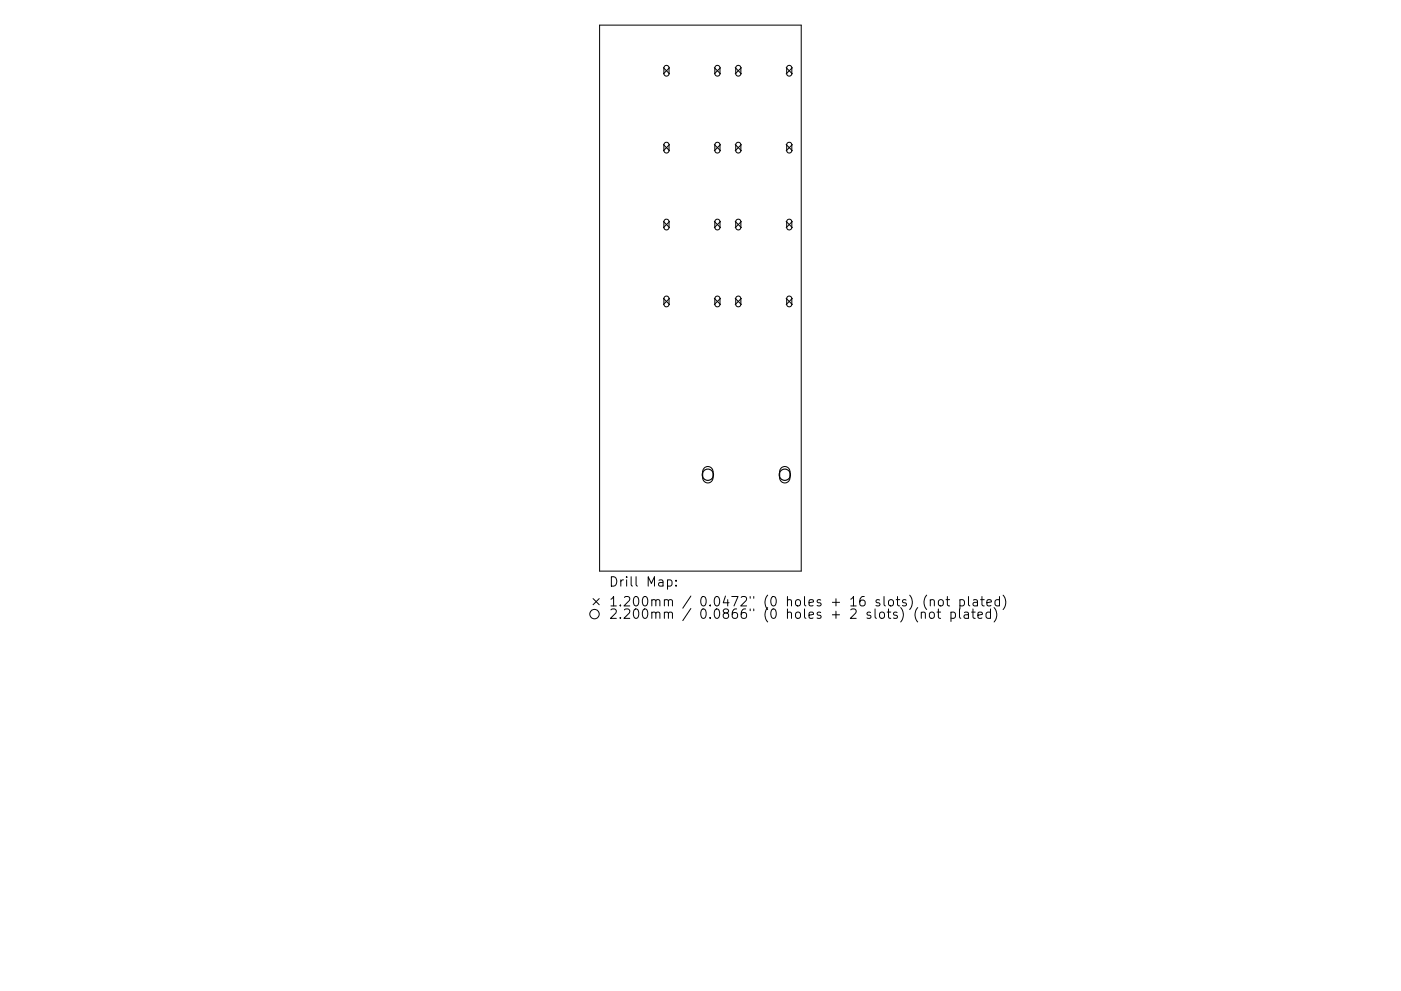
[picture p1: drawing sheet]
<svg xmlns="http://www.w3.org/2000/svg" width="297mm" height="210mm" viewBox="0 0 297 210" stroke-linecap="round" stroke-linejoin="round" font-family="sans-serif">
<defs><g id="words">
<g font-size="2.8">
<text x="129" y="124.5">Drill Map:</text>
<text x="129" y="128.7">1.200mm / 0.0472&quot; (0 holes + 16 slots) (not plated)</text>
<text x="129" y="131.3">2.200mm / 0.0866&quot; (0 holes + 2 slots) (not plated)</text>
</g>
</g></defs>
<g fill="none" stroke="#000" stroke-width=".21">
<path d="M127.1 5.3h42.8v115.9h-42.8zM140.7 14.4l1.3 1.3M142 14.4l-1.3 1.3M151.5 14.4l1.3 1.3M152.8 14.4l-1.3 1.3M155.9 14.4l1.3 1.3M157.2 14.4l-1.3 1.3M166.7 14.4l1.3 1.3M168 14.4l-1.3 1.3M140.7 30.7l1.3 1.3M142 30.7l-1.3 1.3M151.5 30.7l1.3 1.3"/>
<path d="M152.8 30.7l-1.3 1.3M155.9 30.7l1.3 1.3M157.2 30.7l-1.3 1.3M166.7 30.7l1.3 1.3M168 30.7l-1.3 1.3M140.7 47l1.3 1.3M142 47l-1.3 1.3M151.5 47l1.3 1.3M152.8 47l-1.3 1.3M155.9 47l1.3 1.3M157.2 47l-1.3 1.3M166.7 47l1.3 1.3"/>
<path d="M168 47l-1.3 1.3M140.7 63.3l1.3 1.3M142 63.3l-1.3 1.3M151.5 63.3l1.3 1.3M152.8 63.3l-1.3 1.3M155.9 63.3l1.3 1.3M157.2 63.3l-1.3 1.3M166.7 63.3l1.3 1.3M168 63.3l-1.3 1.3M125.7 127l1.3 1.3M127 127l-1.3 1.3M141.5 123.1l.6-.1 .4 .4v.6l-.2 .3h-.8"/>
<path d="M143.3 124.2v.2M143.3 123.1v.2M191 128.9a2.29 2.29 0 0 1 0 3.1M192.9 126.3a2.29 2.29 0 0 1 0 3M194.6 128.9a2.29 2.29 0 0 0 0 3.1M195.3 130.1a.5 .5 0 0 1 .9 0v1.1M195.3 129.9v1.3M196.5 126.3a2.29 2.29 0 0 0 0 3M197.1 130.1a.54 .54 0 0 1 .6-.2 .54 .54 0 0 1 .4 .3v.6a.54 .54 0 0 1-.5 .4 .54 .54 0 0 1-.5-.4zM197.2 127.4l.3-.2 .5 .1 .1 1.3M197.2 127.2v1.4M198.7 129.9h.7"/>
<path d="M199 129.2v1.7l.1 .2 .3 .1M199.1 127.3l.2-.1a.54 .54 0 0 1 .7 .4v.6a.54 .54 0 0 1-.5 .4 .54 .54 0 0 1-.5-.4v-.6zM200.6 127.2h.7M200.9 126.6v1.7l.1 .2 .3 .1M201.6 130l.6-.1 .4 .3v.6l-.2 .3h-.8M201.6 129.9v2M203.4 129.2v1.7l.3 .3M203.5 127.3l.6-.1 .4 .4v.6l-.2 .3h-.8M203.5 127.2v2M204.5 130h.7l.1 1.2M205.3 126.6v1.7l.3 .3M205.3 130.3l-.6 .1a.39 .39 0 0 0-.3 .4 .39 .39 0 0 0 .3 .4l.6-.1"/>
<path d="M206 129.9h.8M206.3 129.2v1.7l.1 .2 .4 .1M206.4 127.3h.7l.1 1.3M207.2 127.7l-.6 .1a.39 .39 0 0 0-.3 .4 .39 .39 0 0 0 .3 .4l.6-.1M207.3 130.5l1-.2-.1-.3-.6-.1-.3 .2 .1 1h.8M207.9 127.2h.8M208.2 126.6v1.7l.1 .2 .4 .1M209.2 127.9l1-.2-.1-.4-.6-.1-.3 .3 .1 1h.8M210 130l-.6-.1-.3 .3v.6l.1 .3h.8M210 129.2v2M210.8 128.9a2.29 2.29 0 0 1 0 3.1M211.9 127.3l-.6-.1-.3 .4v.6l.1 .3h.8"/>
<path d="M211.9 126.6v2M212.7 126.3a2.29 2.29 0 0 1 0 3"/>
<circle cx="126" cy="130.3" r="1"/>
</g>
<g fill="none" stroke="#000" stroke-width=".22">
<path d="M140.9 14l.5-.1 .4 .4v1.4l-.4 .4h-.4l-.2-.4v-1.3zM151.7 14l.5-.1 .4 .4v1.4l-.4 .4h-.4l-.2-.4v-1.3zM156.1 14l.6-.1 .4 .4v1.4l-.4 .4h-.4l-.3-.4v-1.3zM167 14l.5-.1 .4 .4v1.4l-.4 .4h-.4l-.3-.4v-1.3zM140.9 30.3l.5-.1 .4 .4v1.4l-.4 .4h-.4l-.2-.3v-1.4zM151.7 30.3l.5-.1 .4 .4v1.4l-.4 .4h-.4l-.2-.3v-1.4zM156.1 30.3l.6-.1 .4 .4v1.4l-.4 .4h-.4l-.3-.3v-1.4zM167 30.3l.5-.1 .4 .4v1.4l-.4 .4h-.4l-.3-.3v-1.4zM140.9 46.7l.5-.2 .4 .4v1.4l-.4 .5-.4-.1-.2-.3v-1.4zM151.7 46.7l.5-.2 .4 .4v1.4l-.4 .5-.4-.1-.2-.3v-1.4zM156.1 46.7l.6-.2 .4 .4v1.4l-.4 .5-.4-.1-.3-.3v-1.4zM167 46.7l.5-.2 .4 .4v1.4l-.4 .5-.4-.1-.3-.3v-1.4z"/>
<path d="M140.9 63l.5-.2 .4 .4v1.5l-.4 .4-.4-.1-.2-.3v-1.4zM151.7 63l.5-.2 .4 .4v1.5l-.4 .4-.4-.1-.2-.3v-1.4zM156.1 63l.6-.2 .4 .4v1.5l-.4 .4-.4-.1-.3-.3v-1.4zM167 63l.5-.2 .4 .4v1.5l-.4 .4-.4-.1-.3-.3v-1.4zM149.3 99.3a1.09 1.09 0 0 1 1.2-.2 1.09 1.09 0 0 1 .7 1v1.3a1.09 1.09 0 0 1-1.1 1.1 1.09 1.09 0 0 1-1.1-1.1v-1.5zM165.6 99.3a1.09 1.09 0 0 1 1.2-.2 1.09 1.09 0 0 1 .7 1v1.3a1.09 1.09 0 0 1-1.1 1.1 1.09 1.09 0 0 1-1.1-1.1v-1.5z"/>
</g>
<g fill="none" stroke="#000" stroke-width=".24">
<circle cx="150.1" cy="100.7" r="1.2"/>
<circle cx="166.4" cy="100.7" r="1.2"/>
</g>
<use href="#words"/>
</svg>
